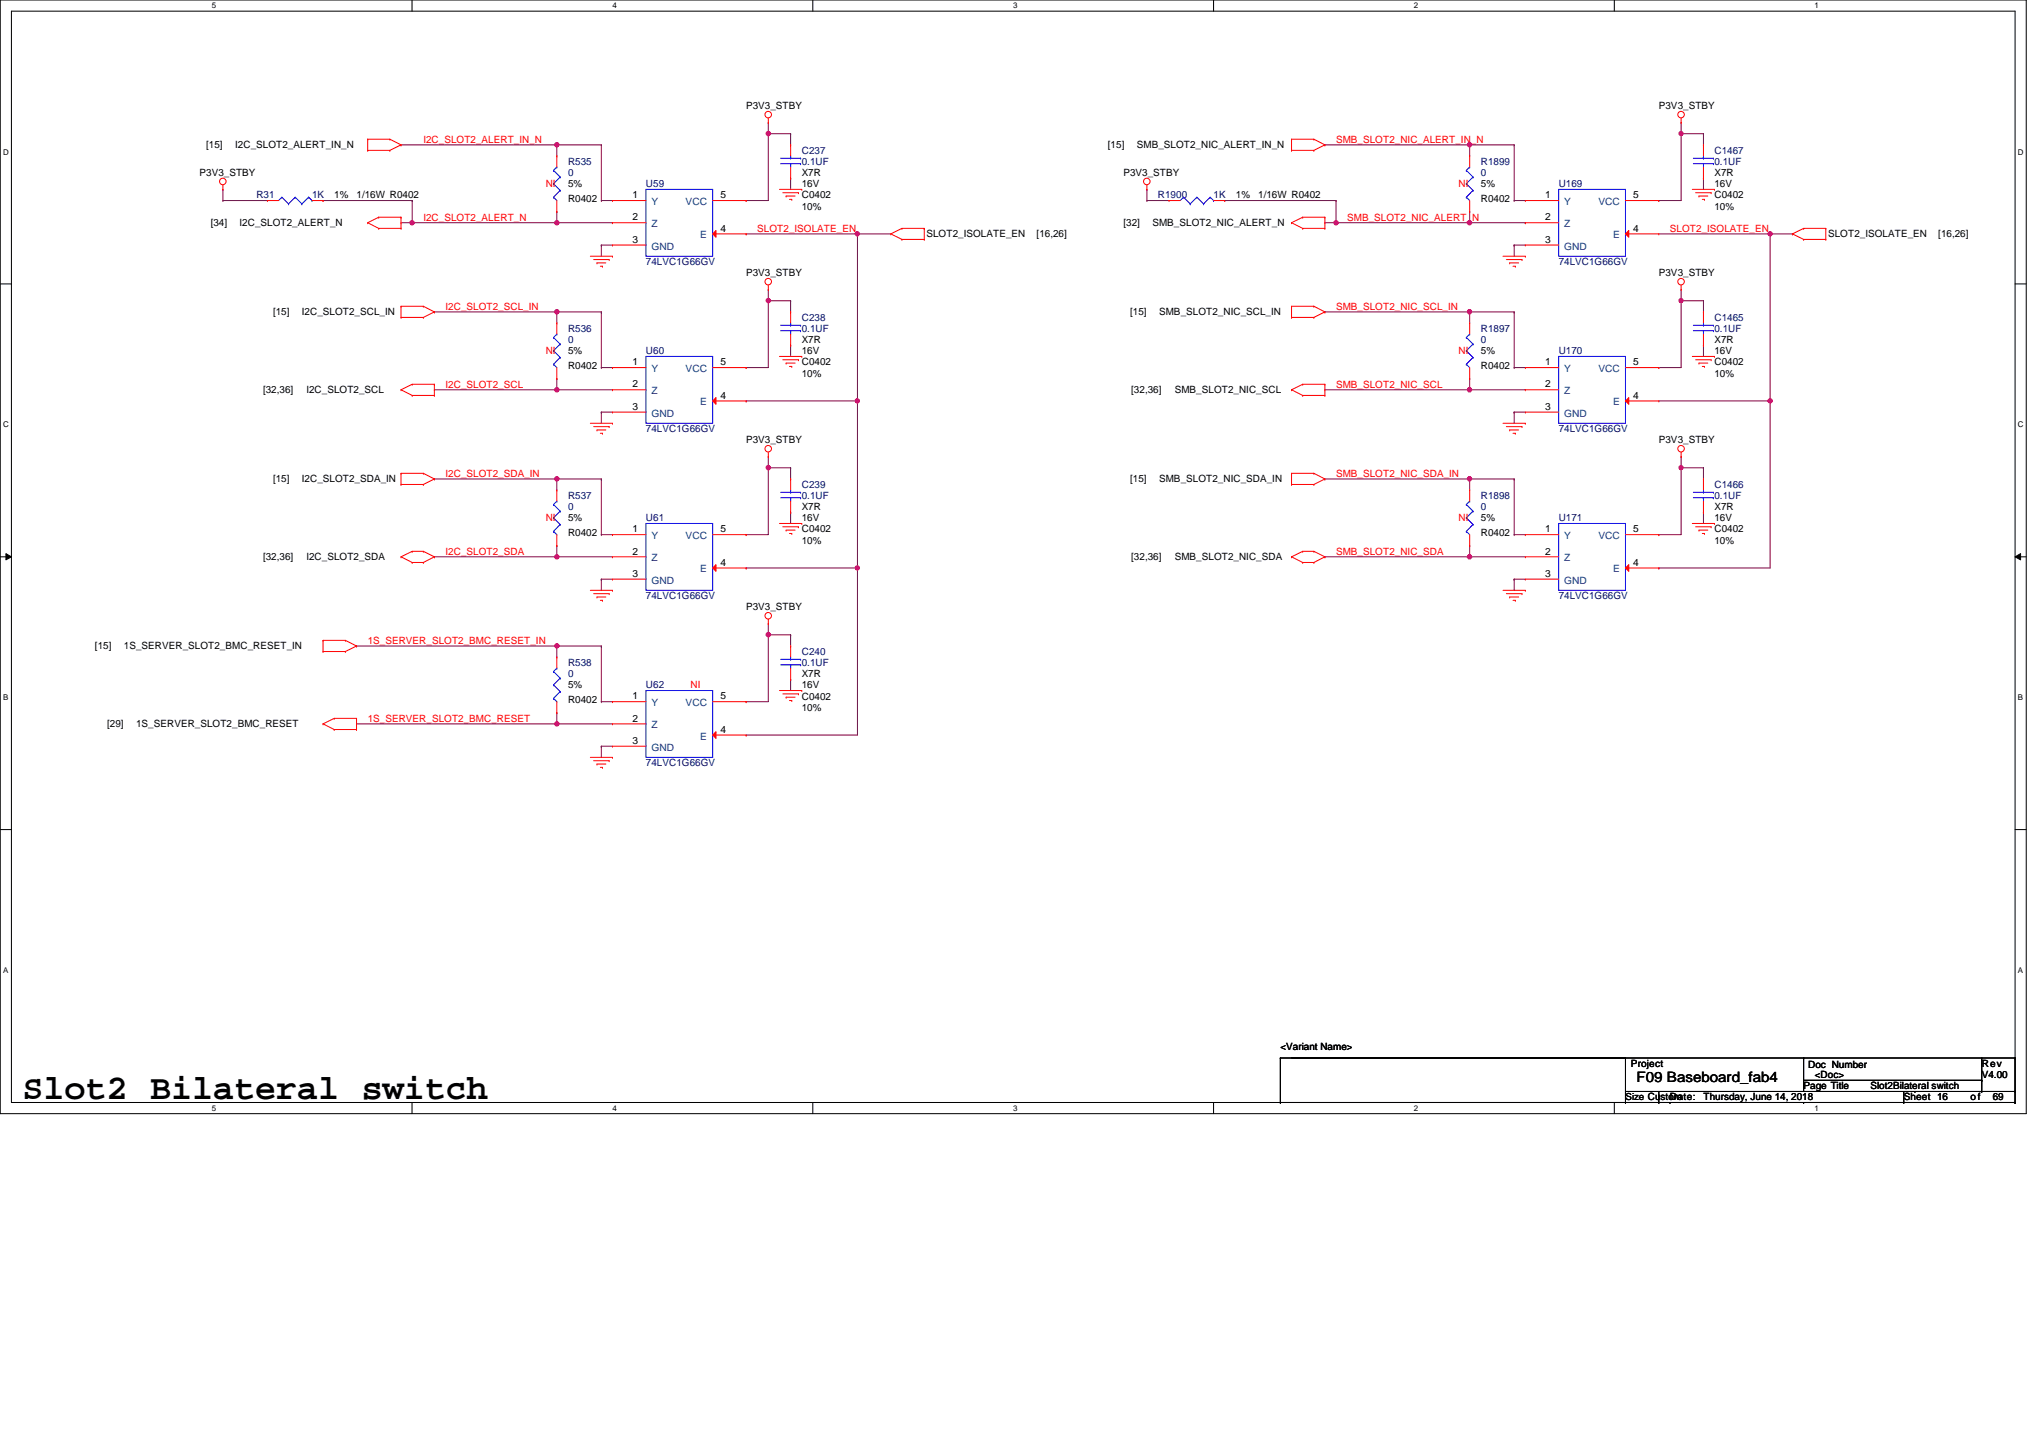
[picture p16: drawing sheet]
<svg xmlns="http://www.w3.org/2000/svg" width="297mm" height="210mm" viewBox="0 0 297 210" stroke-linecap="round" stroke-linejoin="round" font-family="sans-serif">
<defs><g id="words">
<text font-size="5.1" x="3.3" y="160.4">Slot2 Bilateral switch</text>
<text font-size="2.1" x="239" y="157.9">F09 Baseboard_fab4</text>
<g font-size="1.5">
<text x="109" y="15.9">P3V3_STBY</text>
<text x="242.2" y="15.9">P3V3_STBY</text>
<text x="30.1" y="21.6">[15]</text>
<text x="34.4" y="21.6">I2C_SLOT2_ALERT_IN_N</text>
<text x="161.8" y="21.6">[15]</text>
<text x="166" y="21.6">SMB_SLOT2_NIC_ALERT_IN_N</text>
<text x="29.1" y="25.7">P3V3_STBY</text>
<text x="48.8" y="29">1%</text>
<text x="52.1" y="29">1/16W R0402</text>
<text x="82.9" y="27.3">5%</text>
<text x="82.9" y="29.4">R0402</text>
<text x="92.4" y="28.9">1</text>
<text x="105.2" y="28.9">5</text>
<text x="117.1" y="25.7">X7R</text>
<text x="117.1" y="27.3">16V</text>
<text x="117.1" y="29">C0402</text>
<text x="164.1" y="25.7">P3V3_STBY</text>
<text x="180.5" y="29">1%</text>
<text x="183.7" y="29">1/16W R0402</text>
<text x="216.3" y="27.3">5%</text>
<text x="216.3" y="29.4">R0402</text>
<text x="225.7" y="28.9">1</text>
<text x="238.5" y="28.9">5</text>
<text x="250.4" y="25.7">X7R</text>
<text x="250.4" y="27.3">16V</text>
<text x="250.4" y="29">C0402</text>
<text x="30.8" y="33">[34]</text>
<text x="35" y="33">I2C_SLOT2_ALERT_N</text>
<text x="92.4" y="32.2">2</text>
<text x="92.4" y="35.4">3</text>
<text x="105.2" y="33.8">4</text>
<text x="117.1" y="30.6">10%</text>
<text x="135.3" y="34.6">SLOT2_ISOLATE_EN</text>
<text x="151.4" y="34.6">[16,26]</text>
<text x="164.1" y="33">[32]</text>
<text x="168.3" y="33">SMB_SLOT2_NIC_ALERT_N</text>
<text x="225.7" y="32.2">2</text>
<text x="225.7" y="35.4">3</text>
<text x="238.5" y="33.8">4</text>
<text x="250.4" y="30.6">10%</text>
<text x="267" y="34.6">SLOT2_ISOLATE_EN</text>
<text x="283.1" y="34.6">[16,26]</text>
<text x="109" y="40.3">P3V3_STBY</text>
<text x="242.2" y="40.3">P3V3_STBY</text>
<text x="39.9" y="46">[15]</text>
<text x="44.1" y="46">I2C_SLOT2_SCL_IN</text>
<text x="165" y="46">[15]</text>
<text x="169.3" y="46">SMB_SLOT2_NIC_SCL_IN</text>
<text x="82.9" y="51.7">5%</text>
<text x="82.9" y="53.8">R0402</text>
<text x="92.4" y="53.3">1</text>
<text x="105.2" y="53.3">5</text>
<text x="117.1" y="50.1">X7R</text>
<text x="117.1" y="51.7">16V</text>
<text x="117.1" y="53.3">C0402</text>
<text x="216.3" y="51.7">5%</text>
<text x="216.3" y="53.8">R0402</text>
<text x="225.7" y="53.3">1</text>
<text x="238.5" y="53.3">5</text>
<text x="250.4" y="50.1">X7R</text>
<text x="250.4" y="51.7">16V</text>
<text x="250.4" y="53.3">C0402</text>
<text x="38.4" y="57.4">[32,36]</text>
<text x="44.7" y="57.4">I2C_SLOT2_SCL</text>
<text x="92.4" y="56.6">2</text>
<text x="92.4" y="59.8">3</text>
<text x="105.2" y="58.2">4</text>
<text x="117.1" y="55">10%</text>
<text x="165.2" y="57.4">[32,36]</text>
<text x="171.6" y="57.4">SMB_SLOT2_NIC_SCL</text>
<text x="225.7" y="56.6">2</text>
<text x="225.7" y="59.8">3</text>
<text x="238.5" y="58.2">4</text>
<text x="250.4" y="55">10%</text>
<text x="109" y="64.7">P3V3_STBY</text>
<text x="242.2" y="64.7">P3V3_STBY</text>
<text x="39.9" y="70.4">[15]</text>
<text x="44.1" y="70.4">I2C_SLOT2_SDA_IN</text>
<text x="165" y="70.4">[15]</text>
<text x="169.3" y="70.4">SMB_SLOT2_NIC_SDA_IN</text>
<text x="82.9" y="76.1">5%</text>
<text x="92.4" y="77.7">1</text>
<text x="105.2" y="77.7">5</text>
<text x="117.1" y="74.5">X7R</text>
<text x="117.1" y="76.1">16V</text>
<text x="117.1" y="77.7">C0402</text>
<text x="216.3" y="76.1">5%</text>
<text x="225.7" y="77.7">1</text>
<text x="238.5" y="77.7">5</text>
<text x="250.4" y="74.5">X7R</text>
<text x="250.4" y="76.1">16V</text>
<text x="250.4" y="77.7">C0402</text>
<text x="38.4" y="81.8">[32,36]</text>
<text x="44.7" y="81.8">I2C_SLOT2_SDA</text>
<text x="82.9" y="78.2">R0402</text>
<text x="92.4" y="80.9">2</text>
<text x="105.2" y="82.6">4</text>
<text x="117.1" y="79.4">10%</text>
<text x="165.2" y="81.8">[32,36]</text>
<text x="171.6" y="81.8">SMB_SLOT2_NIC_SDA</text>
<text x="216.3" y="78.2">R0402</text>
<text x="225.7" y="80.9">2</text>
<text x="238.5" y="82.6">4</text>
<text x="250.4" y="79.4">10%</text>
<text x="92.4" y="84.2">3</text>
<text x="109" y="89.1">P3V3_STBY</text>
<text x="225.7" y="84.2">3</text>
<text x="13.9" y="94.8">[15]</text>
<text x="18.1" y="94.8">1S_SERVER_SLOT2_BMC_RESET_IN</text>
<text x="82.9" y="100.5">5%</text>
<text x="117.1" y="98.8">X7R</text>
<text x="117.1" y="100.5">16V</text>
<text x="15.6" y="106.2">[29]</text>
<text x="19.9" y="106.2">1S_SERVER_SLOT2_BMC_RESET</text>
<text x="82.9" y="102.6">R0402</text>
<text x="92.4" y="102.1">1</text>
<text x="92.4" y="105.3">2</text>
<text x="105.2" y="107">4</text>
<text x="105.2" y="102.1">5</text>
<text x="117.1" y="102.1">C0402</text>
<text x="117.1" y="103.7">10%</text>
<text x="92.4" y="108.6">3</text>
<text x="187" y="153.3">&lt;Variant Name&gt;</text>
<text x="238.2" y="155.7">Project</text>
<text x="264.1" y="155.9">Doc Number</text>
<text x="289.4" y="155.7">Rev</text>
<text x="243.9" y="160.6">Date:</text>
<text x="248.8" y="160.6">Thursday, June 14, 2018</text>
<text x="263.4" y="159">Page Title</text>
<text x="265" y="157.4">&lt;Doc&gt;</text>
<text x="273.2" y="159">Slot2Bilateral switch</text>
<text x="278" y="160.6">Sheet 16</text>
<text x="287.8" y="160.6">of</text>
<text x="289.4" y="157.4">V4.00</text>
<text x="291" y="160.6">69</text>
</g>
<g font-size="1.5" fill="#f00">
<text x="61.8" y="20.8">I2C_SLOT2_ALERT_IN_N</text>
<text x="195.1" y="20.8">SMB_SLOT2_NIC_ALERT_IN_N</text>
<text x="79.7" y="27.3">NI</text>
<text x="213" y="27.3">NI</text>
<text x="61.8" y="32.2">I2C_SLOT2_ALERT_N</text>
<text x="110.6" y="33.8">SLOT2_ISOLATE_EN</text>
<text x="196.7" y="32.2">SMB_SLOT2_NIC_ALERT_N</text>
<text x="243.9" y="33.8">SLOT2_ISOLATE_EN</text>
<text x="65.1" y="45.2">I2C_SLOT2_SCL_IN</text>
<text x="195.1" y="45.2">SMB_SLOT2_NIC_SCL_IN</text>
<text x="79.7" y="51.7">NI</text>
<text x="213" y="51.7">NI</text>
<text x="65.1" y="56.6">I2C_SLOT2_SCL</text>
<text x="195.1" y="56.6">SMB_SLOT2_NIC_SCL</text>
<text x="65.1" y="69.6">I2C_SLOT2_SDA_IN</text>
<text x="195.1" y="69.6">SMB_SLOT2_NIC_SDA_IN</text>
<text x="79.7" y="76.1">NI</text>
<text x="213" y="76.1">NI</text>
<text x="65.1" y="81">I2C_SLOT2_SDA</text>
<text x="195.1" y="81">SMB_SLOT2_NIC_SDA</text>
<text x="53.7" y="94">1S_SERVER_SLOT2_BMC_RESET_IN</text>
<text x="100.8" y="100.5">NI</text>
<text x="53.7" y="105.3">1S_SERVER_SLOT2_BMC_RESET</text>
</g>
<g font-size="1.5" fill="#000080">
<text x="117.1" y="22.5">C237</text>
<text x="250.4" y="22.5">C1467</text>
<text x="37.4" y="29">R31</text>
<text x="45.6" y="29">1K</text>
<text x="82.9" y="24.1">R535</text>
<text x="82.9" y="25.7">0</text>
<text x="94.3" y="27.3">U59</text>
<text x="117.1" y="24.1">0.1UF</text>
<text x="169.1" y="29">R1900</text>
<text x="177.2" y="29">1K</text>
<text x="216.3" y="24.1">R1899</text>
<text x="216.3" y="25.7">0</text>
<text x="227.6" y="27.3">U169</text>
<text x="250.4" y="24.1">0.1UF</text>
<text x="94.3" y="38.7">74LVC1G66GV</text>
<text x="227.6" y="38.7">74LVC1G66GV</text>
<text x="117.1" y="46.8">C238</text>
<text x="250.4" y="46.8">C1465</text>
<text x="82.9" y="48.5">R536</text>
<text x="82.9" y="50.1">0</text>
<text x="94.3" y="51.7">U60</text>
<text x="117.1" y="48.5">0.1UF</text>
<text x="216.3" y="48.5">R1897</text>
<text x="216.3" y="50.1">0</text>
<text x="227.6" y="51.7">U170</text>
<text x="250.4" y="48.5">0.1UF</text>
<text x="94.3" y="63.1">74LVC1G66GV</text>
<text x="227.6" y="63.1">74LVC1G66GV</text>
<text x="117.1" y="71.2">C239</text>
<text x="250.4" y="71.2">C1466</text>
<text x="82.9" y="72.8">R537</text>
<text x="82.9" y="74.5">0</text>
<text x="94.3" y="76.1">U61</text>
<text x="117.1" y="72.8">0.1UF</text>
<text x="216.3" y="72.8">R1898</text>
<text x="216.3" y="74.5">0</text>
<text x="227.6" y="76.1">U171</text>
<text x="250.4" y="72.8">0.1UF</text>
<text x="94.3" y="87.5">74LVC1G66GV</text>
<text x="227.6" y="87.5">74LVC1G66GV</text>
<text x="117.1" y="95.6">C240</text>
<text x="82.9" y="97.2">R538</text>
<text x="82.9" y="98.8">0</text>
<text x="94.3" y="100.5">U62</text>
<text x="117.1" y="97.2">0.1UF</text>
<text x="94.3" y="111.9">74LVC1G66GV</text>
</g>
<g font-size="1.5" fill="#004080">
<text x="95.1" y="29.9">Y</text>
<text x="100.1" y="29.9">VCC</text>
<text x="228.4" y="29.9">Y</text>
<text x="233.4" y="29.9">VCC</text>
<text x="95.1" y="33.2">Z</text>
<text x="102.3" y="34.8">E</text>
<text x="228.4" y="33.2">Z</text>
<text x="235.6" y="34.8">E</text>
<text x="95.1" y="36.4">GND</text>
<text x="228.4" y="36.4">GND</text>
<text x="95.1" y="54.3">Y</text>
<text x="95.1" y="57.6">Z</text>
<text x="100.1" y="54.3">VCC</text>
<text x="102.3" y="59.2">E</text>
<text x="228.4" y="54.3">Y</text>
<text x="228.4" y="57.6">Z</text>
<text x="233.4" y="54.3">VCC</text>
<text x="235.6" y="59.2">E</text>
<text x="95.1" y="60.8">GND</text>
<text x="228.4" y="60.8">GND</text>
<text x="95.1" y="78.7">Y</text>
<text x="95.1" y="81.9">Z</text>
<text x="100.1" y="78.7">VCC</text>
<text x="102.3" y="83.6">E</text>
<text x="228.4" y="78.7">Y</text>
<text x="228.4" y="81.9">Z</text>
<text x="233.4" y="78.7">VCC</text>
<text x="235.6" y="83.6">E</text>
<text x="95.1" y="85.2">GND</text>
<text x="228.4" y="85.2">GND</text>
<text x="95.1" y="103.1">Y</text>
<text x="95.1" y="106.3">Z</text>
<text x="100.1" y="103.1">VCC</text>
<text x="102.3" y="108">E</text>
<text x="95.1" y="109.6">GND</text>
</g>
<text font-size="1.4" x="237.4" y="160.6">Size Custom</text>
<g font-size="1.2">
<text x="30.9" y="1.2">5</text>
<text x="89.4" y="1.2">4</text>
<text x="148" y="1.2">3</text>
<text x="206.5" y="1.2">2</text>
<text x="265" y="1.2">1</text>
<text x=".5" y="22.6">D</text>
<text x="294.7" y="22.6">D</text>
<text x=".5" y="62.4">C</text>
<text x="294.7" y="62.4">C</text>
<text x=".5" y="102.2">B</text>
<text x="294.7" y="102.2">B</text>
<text x=".5" y="142">A</text>
<text x="294.7" y="142">A</text>
<text x="30.9" y="162.2">5</text>
<text x="89.4" y="162.2">4</text>
<text x="148" y="162.2">3</text>
<text x="206.5" y="162.2">2</text>
<text x="265" y="162.2">1</text>
</g>
</g></defs>
<path d="M0 0h295.9v162.6h-295.9zM1.7 1.6h292.6v159.3h-292.6z" fill="none" stroke="#000" stroke-width=".15"/>
<g fill="#fff">
<path d="M30.9 .2h.7v1.3h-.7z"/>
<path d="M30.9 161.1h.7v1.3h-.7z"/>
</g>
<path d="M60.2 0v1.6M60.2 160.9v1.7" fill="none" stroke="#000" stroke-width=".15"/>
<g fill="#fff">
<path d="M89.4 .2h.7v1.3h-.7z"/>
<path d="M89.4 161.1h.7v1.3h-.7z"/>
</g>
<path d="M118.7 0v1.6M118.7 160.9v1.7" fill="none" stroke="#000" stroke-width=".15"/>
<g fill="#fff">
<path d="M148 .2h.6v1.3h-.6z"/>
<path d="M148 161.1h.6v1.3h-.6z"/>
</g>
<path d="M177.2 0v1.6M177.2 160.9v1.7" fill="none" stroke="#000" stroke-width=".15"/>
<g fill="#fff">
<path d="M206.5 .2h.6v1.3h-.6z"/>
<path d="M206.5 161.1h.6v1.3h-.6z"/>
</g>
<path d="M235.8 0v1.6M235.8 160.9v1.7" fill="none" stroke="#000" stroke-width=".15"/>
<g fill="#fff">
<path d="M265 .2h.6v1.3h-.6z"/>
<path d="M265 161.1h.6v1.3h-.6z"/>
<path d="M.5 21.5h.8v1.3h-.8z"/>
<path d="M294.7 21.5h.8v1.3h-.8z"/>
<path d="M.5 61.3h.8v1.3h-.8z"/>
<path d="M294.7 61.3h.8v1.3h-.8z"/>
</g>
<path d="M0 41.4h1.7M294.3 41.4h1.6" fill="none" stroke="#000" stroke-width=".15"/>
<g fill="#fff">
<path d="M.5 101.2h.7v1.3h-.7z"/>
<path d="M294.7 101.2h.8v1.3h-.8z"/>
</g>
<path d="M0 81.3h1.7M.9 80.8l.8 .5-.8 .4zM294.3 81.3l.8-.5v.9zM294.3 81.3h1.6" fill="none" stroke="#000" stroke-width=".15"/>
<path d="M.9 80.8l.8 .5-.8 .4zM294.3 81.3l.8-.5v.9z" fill="#000"/>
<g fill="#fff">
<path d="M.5 141h.7v1.3h-.7z"/>
<path d="M294.7 141h.8v1.3h-.8z"/>
</g>
<path d="M0 121.1h1.7M294.3 121.1h1.6" fill="none" stroke="#000" stroke-width=".15"/>
<path d="M125.2 82.9h.1M125.2 82.9v24.4M52.1 105.7h.1M52.1 105.7h29.2" fill="none" stroke="#800040" stroke-width=".15"/>
<circle cx="81.3" cy="105.7" r=".32" fill="#f0f"/>
<circle cx="81.3" cy="105.7" r=".32" fill="none" stroke="#f0f" stroke-width=".15"/>
<path d="M52.1 94.3h.1M52.1 94.3h29.2" fill="none" stroke="#800040" stroke-width=".15"/>
<circle cx="81.3" cy="94.3" r=".32" fill="#f0f"/>
<circle cx="81.3" cy="94.3" r=".32" fill="none" stroke="#f0f" stroke-width=".15"/>
<path d="M32.6 27.6h.1M32.6 29.3h.1M32.6 29.3h6.4M32.6 27.6v1.7M47.2 29.3h.1M47.2 29.3h13M58.6 32.5h.1M58.6 32.5h22.7M60.2 29.3h.1M60.2 32.5h.1M60.2 29.3v3.2" fill="none" stroke="#800040" stroke-width=".15"/>
<circle cx="81.3" cy="32.5" r=".32" fill="#f0f"/>
<circle cx="81.3" cy="32.5" r=".32" fill="none" stroke="#f0f" stroke-width=".15"/>
<circle cx="60.2" cy="32.5" r=".32" fill="#f0f"/>
<circle cx="60.2" cy="32.5" r=".32" fill="none" stroke="#f0f" stroke-width=".15"/>
<path d="M112.2 19.5h.1M112.2 19.5v9.8h-3.2M109 29.3h.1" fill="none" stroke="#800040" stroke-width=".15"/>
<circle cx="112.2" cy="19.5" r=".32" fill="#f0f"/>
<circle cx="112.2" cy="19.5" r=".32" fill="none" stroke="#f0f" stroke-width=".15"/>
<g fill="none" stroke="#800040" stroke-width=".15">
<path d="M112.2 19.5h.1M112.2 17.9h.1M112.2 19.5h3.3M112.2 17.9v1.6M115.5 19.5h.1M115.5 19.5v1.6M87.8 35.8h.1M87.8 35.8v1.6M87.8 35.8h1.6M109 34.1h.1M109 34.1h16.2M115.5 26h.1"/>
<path d="M115.5 26v1.6M63.4 56.9h.1M63.4 56.9h17.9"/>
</g>
<circle cx="81.3" cy="56.9" r=".32" fill="#f0f"/>
<circle cx="81.3" cy="56.9" r=".32" fill="none" stroke="#f0f" stroke-width=".15"/>
<path d="M109 53.7h.1M112.2 43.9h.1M112.2 43.9v9.8h-3.2M112.2 43.9h3.3" fill="none" stroke="#800040" stroke-width=".15"/>
<circle cx="112.2" cy="43.9" r=".32" fill="#f0f"/>
<circle cx="112.2" cy="43.9" r=".32" fill="none" stroke="#f0f" stroke-width=".15"/>
<path d="M125.2 34.1h.1M125.2 34.1v24.4h-16.2M109 58.5h.1M112.2 42.3h.1M112.2 42.3v1.6M115.5 43.9h.1M115.5 50.4h.1M115.5 43.9v1.6M115.5 50.4v1.6M87.8 60.2h.1M87.8 60.2v1.6M87.8 60.2h1.6" fill="none" stroke="#800040" stroke-width=".15"/>
<circle cx="125.2" cy="34.1" r=".31" fill="#f0f"/>
<circle cx="125.2" cy="34.1" r=".31" fill="none" stroke="#f0f" stroke-width=".15"/>
<path d="M125.2 34.1h.1M125.2 34.1h4.9M63.4 45.5h.1M63.4 45.5h17.9" fill="none" stroke="#800040" stroke-width=".15"/>
<circle cx="81.3" cy="45.5" r=".32" fill="#f0f"/>
<circle cx="81.3" cy="45.5" r=".32" fill="none" stroke="#f0f" stroke-width=".15"/>
<path d="M63.4 81.3h.1M63.4 81.3h17.9" fill="none" stroke="#800040" stroke-width=".15"/>
<circle cx="81.3" cy="81.3" r=".32" fill="#f0f"/>
<circle cx="81.3" cy="81.3" r=".32" fill="none" stroke="#f0f" stroke-width=".15"/>
<path d="M109 78h.1M112.2 68.3h.1M112.2 68.3v9.7h-3.2M112.2 68.3h3.3M115.5 74.8h.1M115.5 74.8v1.6" fill="none" stroke="#800040" stroke-width=".15"/>
<circle cx="112.2" cy="68.3" r=".32" fill="#f0f"/>
<circle cx="112.2" cy="68.3" r=".32" fill="none" stroke="#f0f" stroke-width=".15"/>
<path d="M63.4 69.9h.1M63.4 69.9h17.9M112.2 66.7h.1M112.2 66.7v1.6M115.5 68.3h.1M115.5 68.3v1.6M87.8 84.5h.1M87.8 84.5v1.7M87.8 84.5h1.6M109 82.9h.1M109 82.9h16.2" fill="none" stroke="#800040" stroke-width=".15"/>
<circle cx="81.3" cy="69.9" r=".32" fill="#f0f"/>
<circle cx="81.3" cy="69.9" r=".32" fill="none" stroke="#f0f" stroke-width=".15"/>
<path d="M125.2 58.5h.1M125.2 58.5v24.4" fill="none" stroke="#800040" stroke-width=".15"/>
<circle cx="125.2" cy="82.9" r=".31" fill="#f0f"/>
<circle cx="125.2" cy="82.9" r=".31" fill="none" stroke="#f0f" stroke-width=".15"/>
<circle cx="125.2" cy="58.5" r=".31" fill="#f0f"/>
<circle cx="125.2" cy="58.5" r=".31" fill="none" stroke="#f0f" stroke-width=".15"/>
<path d="M112.2 92.7h.1M112.2 92.7v9.7h-3.2M112.2 92.7h3.3M109 102.4h.1" fill="none" stroke="#800040" stroke-width=".15"/>
<circle cx="112.2" cy="92.6" r=".32" fill="#f0f"/>
<circle cx="112.2" cy="92.6" r=".32" fill="none" stroke="#f0f" stroke-width=".15"/>
<g fill="none" stroke="#800040" stroke-width=".15">
<path d="M58.6 21.1h.1M58.6 21.1h29.2M81.3 30.9h.1M81.3 21.1h.1M81.3 32.5h.1M81.3 21.1v1.7M81.3 30.9v1.6M81.3 32.5h8.1M112.2 91h.1M112.2 91v1.7M115.5 92.7h.1M115.5 99.2h.1"/>
<path d="M115.5 92.7v1.6M115.5 99.2v1.6M87.8 108.9h.1M87.8 108.9v1.7M87.8 108.9h1.6M109 107.3h.1M109 107.3h16.2"/>
</g>
<circle cx="81.3" cy="21.1" r=".32" fill="#f0f"/>
<circle cx="81.3" cy="21.1" r=".32" fill="none" stroke="#f0f" stroke-width=".15"/>
<g fill="none" stroke="#800040" stroke-width=".15">
<path d="M87.8 21.1h.1M87.8 29.3h.1M87.8 21.1v8.2M87.8 29.3h1.6M81.3 55.3h.1M81.3 45.5h.1M81.3 56.9h.1M81.3 45.5v1.6M81.3 55.3v1.6M81.3 56.9h8.1M81.3 45.5h6.5M87.8 45.5h.1"/>
<path d="M87.8 53.7h.1M87.8 45.5v8.2M87.8 53.7h1.6M214.6 55.3h.1M214.6 45.5h.1M214.6 56.9h.1M214.6 56.9h8.2M214.6 45.5h6.5M214.6 45.5v1.6M214.6 55.3v1.6M221.1 45.5h.1M221.1 53.7h.1"/>
<path d="M221.1 53.7h1.7M221.1 45.5v8.2M258.5 58.5h.1M258.5 58.5v24.4M81.3 79.7h.1M81.3 69.9h.1M81.3 69.9v1.6M81.3 79.7v1.6M81.3 69.9h6.5M87.8 69.9h.1M87.8 78h.1M87.8 69.9v8.1"/>
<path d="M87.8 78h1.6M214.6 79.7h.1M214.6 69.9h.1M214.6 69.9h6.5M214.6 69.9v1.6M214.6 79.7v1.6M221.1 69.9h.1M221.1 78h.1M221.1 78h1.7M221.1 69.9v8.1M81.3 81.3h.1M81.3 94.3h.1"/>
<path d="M81.3 94.3v1.6M81.3 81.3h8.1M81.3 94.3h6.5M87.8 94.3h.1M87.8 94.3v8.1M214.6 81.3h.1M214.6 81.3h8.2M81.3 104h.1M81.3 105.7h.1M81.3 104v1.7M81.3 105.7h8.1M87.8 102.4h.1"/>
<path d="M87.8 102.4h1.6"/>
</g>
<circle cx="258.5" cy="58.5" r=".31" fill="#f0f"/>
<circle cx="258.5" cy="58.5" r=".31" fill="none" stroke="#f0f" stroke-width=".15"/>
<path d="M193.5 56.9h.1M193.5 56.9h21.1" fill="none" stroke="#800040" stroke-width=".15"/>
<circle cx="214.6" cy="56.9" r=".32" fill="#f0f"/>
<circle cx="214.6" cy="56.9" r=".32" fill="none" stroke="#f0f" stroke-width=".15"/>
<path d="M242.2 53.7h.1M245.5 43.9h.1M245.5 43.9v9.8h-3.3" fill="none" stroke="#800040" stroke-width=".15"/>
<circle cx="245.5" cy="43.9" r=".32" fill="#f0f"/>
<circle cx="245.5" cy="43.9" r=".32" fill="none" stroke="#f0f" stroke-width=".15"/>
<g fill="none" stroke="#800040" stroke-width=".15">
<path d="M258.5 34.1h.1M258.5 34.1v24.4M242.2 58.5h16.3M245.5 43.9h.1M245.5 42.3h.1M245.5 43.9h3.3M245.5 42.3v1.6M248.8 43.9h.1M248.8 50.4h.1M248.8 43.9v1.6M248.8 50.4v1.6M258.5 58.5h.1"/>
<path d="M221.1 60.2h.1M221.1 60.2v1.6M221.1 60.2h1.7"/>
</g>
<circle cx="258.5" cy="34.1" r=".31" fill="#f0f"/>
<circle cx="258.5" cy="34.1" r=".31" fill="none" stroke="#f0f" stroke-width=".15"/>
<path d="M193.5 45.5h.1M193.5 45.5h21.1" fill="none" stroke="#800040" stroke-width=".15"/>
<circle cx="214.6" cy="45.5" r=".32" fill="#f0f"/>
<circle cx="214.6" cy="45.5" r=".32" fill="none" stroke="#f0f" stroke-width=".15"/>
<path d="M193.5 81.3h.1M193.5 81.3h21.1" fill="none" stroke="#800040" stroke-width=".15"/>
<circle cx="214.6" cy="81.3" r=".32" fill="#f0f"/>
<circle cx="214.6" cy="81.3" r=".32" fill="none" stroke="#f0f" stroke-width=".15"/>
<path d="M242.2 78h.1M245.5 68.3h.1M245.5 68.3v9.7h-3.3" fill="none" stroke="#800040" stroke-width=".15"/>
<circle cx="245.5" cy="68.3" r=".32" fill="#f0f"/>
<circle cx="245.5" cy="68.3" r=".32" fill="none" stroke="#f0f" stroke-width=".15"/>
<g fill="none" stroke="#800040" stroke-width=".15">
<path d="M193.5 69.9h.1M193.5 69.9h21.1M245.5 68.3h.1M245.5 66.7h.1M245.5 68.3h3.3M245.5 66.7v1.6M248.8 74.8h.1M248.8 68.3h.1M248.8 68.3v1.6M248.8 74.8v1.6M221.1 84.5h.1M221.1 84.5v1.7"/>
<path d="M221.1 84.5h1.7M242.2 82.9h.1M242.2 82.9h16.3"/>
</g>
<circle cx="214.6" cy="69.9" r=".32" fill="#f0f"/>
<circle cx="214.6" cy="69.9" r=".32" fill="none" stroke="#f0f" stroke-width=".15"/>
<path d="M245.5 19.5h.1M245.5 19.5v9.8h-3.3M242.2 29.3h.1M258.5 34.1h3.3M261.8 34.1h.1" fill="none" stroke="#800040" stroke-width=".15"/>
<circle cx="245.5" cy="19.5" r=".32" fill="#f0f"/>
<circle cx="245.5" cy="19.5" r=".32" fill="none" stroke="#f0f" stroke-width=".15"/>
<g fill="none" stroke="#800040" stroke-width=".15">
<path d="M245.5 19.5h.1M245.5 17.9h.1M245.5 19.5h3.3M245.5 17.9v1.6M248.8 19.5h.1M248.8 19.5v1.6M214.6 30.9h.1M214.6 30.9v1.6M221.1 35.8h.1M221.1 21.1h.1M221.1 21.1v8.2M221.1 35.8v1.6"/>
<path d="M221.1 35.8h1.7M242.2 34.1h16.3M248.8 26h.1M248.8 26v1.6M258.5 34.1h.1"/>
</g>
<circle cx="214.6" cy="32.5" r=".32" fill="#f0f"/>
<circle cx="214.6" cy="32.5" r=".32" fill="none" stroke="#f0f" stroke-width=".15"/>
<path d="M214.6 21.1h.1M214.6 32.5h8.2M214.6 21.1v1.7M222.8 32.5h.1" fill="none" stroke="#800040" stroke-width=".15"/>
<circle cx="214.6" cy="21.1" r=".32" fill="#f0f"/>
<circle cx="214.6" cy="21.1" r=".32" fill="none" stroke="#f0f" stroke-width=".15"/>
<path d="M193.5 21.1h.1M193.5 21.1h27.6M195.1 29.3h.1M195.1 29.3v3.2M214.6 21.1h.1" fill="none" stroke="#800040" stroke-width=".15"/>
<circle cx="195.1" cy="32.5" r=".32" fill="#f0f"/>
<circle cx="195.1" cy="32.5" r=".32" fill="none" stroke="#f0f" stroke-width=".15"/>
<path d="M167.5 27.6h.1M167.5 29.3h.1M167.5 29.3h3.2M167.5 27.6v1.7M178.9 29.3h.1M178.9 29.3h16.2M193.5 32.5h.1M193.5 32.5h21.1M195.1 32.5h.1M221.1 29.3h.1M221.1 29.3h1.7" fill="none" stroke="#800040" stroke-width=".15"/>
<g fill="none" stroke="#f00" stroke-width=".15">
<path d="M112.2 17.9h.1M112.2 17.2v.7M245.5 17.9h.1M245.5 17.2v.7M32.6 27.6h.1M32.6 27v.6M53.7 32.5h.1M53.7 21.9h.1M53.7 20.3h.1M53.7 32.5l1.6 .8M53.7 20.3h3.2M53.7 21.9h3.2"/>
<path d="M53.7 20.3v1.6M55.3 31.7h.1M55.3 33.3h.1M55.3 31.7h3.3M55.3 31.7l-1.6 .8M55.3 33.3h3.3M56.9 20.3h.1M56.9 21.9h.1M56.9 20.3l1.7 .8M58.6 33.3h.1M58.6 31.7h.1M58.6 21.1h.1"/>
<path d="M58.6 31.7v1.6M58.6 21.1l-1.7 .8M86.2 37.4h3.2M86.7 37.9h2.3M87.2 38.4h.1M87.2 38.4h1.3M87.7 38.9h.3M88 38.9h.1M89 37.9h.1M89.4 37.4h.1M89.4 29.3h.1M89.4 32.5h.1"/>
<path d="M89.4 35.8h.1M89.4 29.3h4.9M89.4 32.5h4.9M89.4 35.8h4.9M113.8 27.6h3.3M114.3 28.1h2.3M114.8 28.6h.1M114.8 28.6h1.3M115.3 29.1h.3M115.6 29.1h.1M116.6 28.1h.1M117.1 27.6h.1"/>
<path d="M130.1 34.1h.1M130.1 34.1l1.6 .8M131.7 33.3h.1M131.7 34.9h.1M131.7 33.3h3.3M131.7 33.3l-1.6 .8M131.7 34.9h3.3M135 33.3h.1M135 34.9h.1M135 33.3v1.6M167.5 27.6h.1M167.5 27v.6"/>
<path d="M188.6 21.9h.1M188.6 20.3h.1M188.6 32.5h.1M188.6 20.3h3.3M188.6 21.9h3.3M188.6 20.3v1.6M188.6 32.5l1.6 .8M190.2 31.7h.1M190.2 33.3h.1M190.2 31.7h3.3M190.2 33.3h3.3M190.2 31.7l-1.6 .8"/>
<path d="M191.9 20.3h.1M191.9 21.9h.1M191.9 20.3l1.6 .8M193.5 21.1h.1M193.5 33.3h.1M193.5 31.7h.1M193.5 31.7v1.6M193.5 21.1l-1.6 .8M219.5 37.4h3.3M220 37.9h2.3M220.5 38.4h.1M220.5 38.4h1.3"/>
<path d="M221 38.9h.3M221.3 38.9h.1M222.3 37.9h.1M222.8 37.4h.1M247.1 27.6h3.3M247.6 28.1h2.3M248.1 28.6h.1M248.1 28.6h1.3M248.6 29.1h.3M248.9 29.1h.1M249.9 28.1h.1M250.4 27.6h.1"/>
<path d="M261.8 34.1h.1M261.8 34.1l1.6 .8M263.4 33.3h.1M263.4 34.9h.1M263.4 33.3h3.2M263.4 34.9h3.2M263.4 33.3l-1.6 .8M266.6 33.3h.1M266.6 34.9h.1M266.6 33.3v1.6M58.6 56.9h.1M58.6 46.3h.1"/>
<path d="M58.6 44.7h.1M58.6 44.7v1.6M58.6 56.9l1.6 .8M58.6 44.7h3.2M58.6 46.3h3.2M60.2 56.1h.1M60.2 57.7h.1M60.2 56.1h3.2M60.2 56.1l-1.6 .8M60.2 57.7h3.2M61.8 44.7h.1M61.8 46.3h.1"/>
<path d="M61.8 44.7l1.6 .8M63.4 57.7h.1M63.4 56.1h.1M63.4 45.5h.1M63.4 56.1v1.6M63.4 45.5l-1.6 .8M112.2 42.3h.1M112.2 41.6v.7M113.8 52h3.3M114.3 52.5h2.3M114.8 53h.1M114.8 53h1.3"/>
<path d="M115.3 53.5h.3M115.6 53.5h.1M116.6 52.5h.1M117.1 52h.1M188.6 56.9h.1M188.6 46.3h.1M188.6 44.7h.1M188.6 44.7h3.3M188.6 46.3h3.3M188.6 56.9l1.6 .8M188.6 44.7v1.6M190.2 56.1h.1"/>
<path d="M190.2 57.7h.1M190.2 56.1h3.3M190.2 57.7h3.3M190.2 56.1l-1.6 .8M191.9 44.7h.1M191.9 46.3h.1M191.9 44.7l1.6 .8M193.5 57.7h.1M193.5 56.1h.1M193.5 45.5h.1M193.5 56.1v1.6M193.5 45.5l-1.6 .8"/>
<path d="M245.5 42.3h.1M245.5 41.6v.7M247.1 52h3.3M247.6 52.5h2.3M248.1 53h.1M248.1 53h1.3M248.6 53.5h.3M248.9 53.5h.1M249.9 52.5h.1M250.4 52h.1M58.6 70.7h.1M58.6 69.1h.1"/>
<path d="M58.6 69.1v1.6M58.6 69.1h3.2M58.6 70.7h3.2M61.8 69.1h.1M61.8 70.7h.1M61.8 69.1l1.6 .8M63.4 69.9h.1M63.4 69.9l-1.6 .8M86.2 61.8h3.2M86.7 62.3h2.3M87.2 62.8h.1M87.2 62.8h1.3"/>
<path d="M87.7 63.2h.3M88 63.2h.1M89 62.3h.1M89.4 61.8h.1M112.2 66.7h.1M112.2 66v.7M113.8 76.4h3.3M114.3 76.9h2.3M114.8 77.4h.1M114.8 77.4h1.3M115.3 77.9h.3M115.6 77.9h.1"/>
<path d="M116.6 76.9h.1M117.1 76.4h.1M188.6 70.7h.1M188.6 69.1h.1M188.6 69.1h3.3M188.6 70.7h3.3M188.6 69.1v1.6M191.9 69.1h.1M191.9 70.7h.1M191.9 69.1l1.6 .8M193.5 69.9h.1M193.5 69.9l-1.6 .8"/>
<path d="M219.5 61.8h3.3M220 62.3h2.3M220.5 62.8h.1M220.5 62.8h1.3M221 63.2h.3M221.3 63.2h.1M222.3 62.3h.1M222.8 61.8h.1M245.5 66.7h.1M245.5 66v.7M247.1 76.4h3.3M247.6 76.9h2.3"/>
<path d="M248.1 77.4h.1M248.1 77.4h1.3M248.6 77.9h.3M248.9 77.9h.1M249.9 76.9h.1M250.4 76.4h.1M47.2 95.1h.1M47.2 93.5h.1M47.2 93.5h3.2M47.2 95.1h3.2M47.2 93.5v1.6M50.4 93.5h.1"/>
<path d="M50.4 95.1h.1M50.4 93.5l1.7 .8M52.1 94.3h.1M52.1 94.3l-1.7 .8M58.6 81.3h.1M58.6 81.3l1.6 .8M60.2 80.5h.1M60.2 82.1h.1M60.2 80.5l-1.6 .8M60.2 80.5h1.6M60.2 82.1h1.6M61.8 80.5h.1"/>
<path d="M61.8 82.1h.1M61.8 80.5l1.6 .8M63.4 81.3h.1M63.4 81.3l-1.6 .8M86.2 86.2h3.2M86.7 86.7h2.3M87.2 87.1h.1M87.2 87.1h1.3M87.7 87.6h.3M88 87.6h.1M89 86.7h.1M89.4 86.2h.1"/>
<path d="M112.2 91h.1M112.2 90.4v.6M188.6 81.3h.1M188.6 81.3l1.6 .8M190.2 80.5h.1M190.2 82.1h.1M190.2 80.5h1.7M190.2 82.1h1.7M190.2 80.5l-1.6 .8M191.9 80.5h.1M191.9 82.1h.1M191.9 80.5l1.6 .8"/>
<path d="M193.5 81.3h.1M193.5 81.3l-1.6 .8M219.5 86.2h3.3M220 86.7h2.3M220.5 87.1h.1M220.5 87.1h1.3M221 87.6h.3M221.3 87.6h.1M222.3 86.7h.1M222.8 86.2h.1M47.2 105.7h.1M47.2 105.7l1.6 .8"/>
<path d="M48.8 104.9h.1M48.8 106.5h.1M48.8 104.9l-1.6 .8M48.8 104.9h3.3M48.8 106.5h3.3M52.1 104.9h.1M52.1 106.5h.1M52.1 104.9v1.6M86.2 110.6h3.2M86.7 111h2.3M87.2 111.5h.1M87.2 111.5h1.3"/>
<path d="M87.7 112h.3M88 112h.1M89 111h.1M89.4 110.6h.1M113.8 100.8h3.3M114.3 101.3h2.3M114.8 101.8h.1M114.8 101.8h1.3M115.3 102.3h.3M115.6 102.3h.1M116.6 101.3h.1M117.1 100.8h.1"/>
<circle cx="112.2" cy="16.7" r=".48"/>
<circle cx="245.5" cy="16.7" r=".48"/>
<circle cx="32.5" cy="26.5" r=".48"/>
<circle cx="167.5" cy="26.5" r=".48"/>
<circle cx="112.2" cy="41.1" r=".48"/>
<circle cx="245.5" cy="41.1" r=".48"/>
<circle cx="112.2" cy="65.5" r=".48"/>
<circle cx="245.5" cy="65.5" r=".48"/>
<circle cx="112.2" cy="89.9" r=".48"/>
</g>
<g fill="none" stroke="#000" stroke-width=".15">
<path d="M187 154.4h.1M187 154.4h107.3M187 154.4v6.5M237.4 154.4h.1M237.4 159.3h56.9M237.4 154.4v6.5M242.2 159.3v1.6M263.4 154.4h.1M263.4 154.4v4.9M263.4 157.7h26M278 159.3v1.6M279.6 159.3h.1"/>
<path d="M289.4 157.7h.1M289.4 159.3h.1M289.4 154.4v4.9M294.3 154.4h.1M294.3 159.3h.1M294.3 154.4v6.5M187 160.9h.1M187 160.9h107.3M237.4 160.9h.1M242.2 160.9h.1M243.9 160.9h.1M263.4 160.9h.1"/>
<path d="M278 160.9h.1M294.3 160.9h.1"/>
</g>
<path d="M94.3 27.6h9.8v9.8h-9.8z" fill="none" stroke="#00f" stroke-width=".15"/>
<path d="M104.1 34.1l.5-.4v.9z" fill="#f00"/>
<g fill="none" stroke="#f00" stroke-width=".15">
<path d="M39 29.3h.1M39 29.3h1.7M45.6 29.3h1.6M47.2 29.3h.1M81.3 30.9h.1M81.3 22.8h.1M81.3 22.8v1.6M81.3 29.3v1.6M104.1 34.1l.5-.4v.9zM104.1 34.1h4.9M104.1 29.3h4.9M109 34.1h.1"/>
<path d="M109 29.3h.1M248.8 21.1h.1M248.8 26h.1M248.8 21.1v1.7M248.8 24.4v1.6M89.4 53.7h.1M89.4 56.9h.1M89.4 53.7h4.9M89.4 56.9h4.9M248.8 45.5h.1M248.8 50.4h.1M248.8 45.5v1.6"/>
<path d="M248.8 48.8v1.6M89.4 60.2h.1M89.4 60.2h4.9M81.3 95.9h.1M81.3 95.9v1.6M81.3 104h.1M81.3 102.4v1.6"/>
</g>
<g fill="none" stroke="#00f" stroke-width=".15">
<path d="M41.2 28.8h.1M41.2 28.8l-.5 .5M41.2 28.8l.9 1M42.1 29.8h.1M43.1 28.8h.1M43.1 28.8l-1 1M43.1 28.8l1 1M44.1 29.8h.1M45.1 28.8h.1M45.1 28.8l-1 1M45.1 28.8l.5 .5M45.6 29.3h.1"/>
<path d="M80.8 28.8h.1M80.8 26.8h.1M80.8 24.9h.1M80.8 28.8l.5 .5M80.8 26.8l1 1M80.8 24.9l1 .9M81.3 24.4h.1M81.3 24.4l-.5 .5M81.8 27.8h.1M81.8 25.8h.1M81.8 27.8l-1 1M81.8 25.8l-1 1"/>
<path d="M247.3 23.9h2.9M247.3 23.1h2.9M248.8 23.1h.1M248.8 23.9h.1M248.8 22.8v.3M248.8 23.9v.5M250.2 23.9h.1M250.2 23.1h.1M94.3 52h9.8v9.8h-9.8zM247.3 48.3h2.9M247.3 47.5h2.9M248.8 47.5h.1"/>
<path d="M248.8 48.3h.1M248.8 47.1v.4M248.8 48.3v.5M250.2 48.3h.1M250.2 47.5h.1M80.8 100h.1M80.8 98h.1M80.8 100l1 .9M80.8 98l1 1M81.3 97.5h.1M81.3 97.5l-.5 .5M81.8 99h.1"/>
<path d="M81.8 99l-1 1M80.8 101.9h.1M80.8 101.9l.5 .5M81.8 100.9h.1M81.8 100.9l-1 1"/>
</g>
<path d="M104.1 58.5l.5-.5v1z" fill="#f00"/>
<g fill="none" stroke="#f00" stroke-width=".15">
<path d="M104.1 58.5l.5-.5v1zM104.1 58.5h4.9M104.1 53.7h4.9M109 58.5h.1M109 53.7h.1M115.5 69.9h.1M115.5 74.8h.1M115.5 69.9v1.6M115.5 73.2v1.6M222.8 78h.1M222.8 78h4.8M222.8 81.3h.1"/>
<path d="M222.8 84.5h.1M222.8 81.3h4.8M222.8 84.5h4.8"/>
</g>
<path d="M114 72.7h2.9M114 71.9h2.9M115.5 71.9h.1M115.5 72.7h.1M115.5 71.5v.4M115.5 72.7v.5M116.9 72.7h.1M116.9 71.9h.1M227.6 76.4h9.8v9.8h-9.8z" fill="none" stroke="#00f" stroke-width=".15"/>
<path d="M237.4 82.9l.5-.5v1z" fill="#f00"/>
<path d="M89.4 78h.1M89.4 78h4.9M237.4 78h4.8M242.2 78h.1M89.4 81.3h.1M89.4 84.5h.1M89.4 81.3h4.9M89.4 84.5h4.9M237.4 82.9l.5-.5v1zM237.4 82.9h4.8M242.2 82.9h.1" fill="none" stroke="#f00" stroke-width=".15"/>
<path d="M94.3 76.4h9.8v9.8h-9.8z" fill="none" stroke="#00f" stroke-width=".15"/>
<path d="M104.1 82.9l.5-.5v1z" fill="#f00"/>
<g fill="none" stroke="#f00" stroke-width=".15">
<path d="M214.6 55.3h.1M214.6 47.1h.1M214.6 47.1v1.7M214.6 53.7v1.6M104.1 78h4.9M109 78h.1M104.1 82.9l.5-.5v1zM104.1 82.9h4.9M109 82.9h.1M89.4 102.4h.1M89.4 105.7h.1M89.4 108.9h.1"/>
<path d="M89.4 102.4h4.9M89.4 105.7h4.9M89.4 108.9h4.9"/>
</g>
<g fill="none" stroke="#00f" stroke-width=".15">
<path d="M214.1 53.2h.1M214.1 51.2h.1M214.1 49.3h.1M214.1 53.2l.5 .5M214.1 51.2l1 1M214.1 49.3l1 .9M214.6 48.8h.1M214.6 48.8l-.5 .5M215.1 52.2h.1M215.1 50.2h.1M215.1 52.2l-1 1M215.1 50.2l-1 1"/>
<path d="M94.3 100.8h9.8v9.8h-9.8z"/>
</g>
<path d="M104.1 107.3l.5-.5v1z" fill="#f00"/>
<g fill="none" stroke="#f00" stroke-width=".15">
<path d="M214.6 30.9h.1M214.6 22.8h.1M214.6 22.8v1.6M214.6 29.3v1.6M222.8 29.3h.1M222.8 32.5h.1M222.8 35.8h.1M222.8 29.3h4.8M222.8 32.5h4.8M222.8 35.8h4.8M115.5 45.5h.1M115.5 50.4h.1"/>
<path d="M115.5 45.5v1.6M115.5 48.8v1.6M81.3 79.7h.1M81.3 71.5h.1M81.3 71.5v1.7M81.3 78v1.7M214.6 79.7h.1M214.6 71.5h.1M214.6 71.5v1.7M214.6 78v1.7M115.5 94.3h.1M115.5 99.2h.1"/>
<path d="M115.5 94.3v1.6M115.5 97.5v1.7M104.1 107.3l.5-.5v1zM104.1 107.3h4.9M104.1 102.4h4.9M109 107.3h.1M109 102.4h.1"/>
</g>
<g fill="none" stroke="#00f" stroke-width=".15">
<path d="M214.1 28.8h.1M214.1 26.8h.1M214.1 24.9h.1M214.1 28.8l.5 .5M214.1 26.8l1 1M214.1 24.9l1 .9M214.6 24.4h.1M214.6 24.4l-.5 .5M215.1 27.8h.1M215.1 25.8h.1M215.1 27.8l-1 1M215.1 25.8l-1 1"/>
<path d="M227.6 27.6h9.8v9.8h-9.8zM114 48.3h2.9M114 47.5h2.9M115.5 47.5h.1M115.5 48.3h.1M115.5 47.1v.4M115.5 48.3v.5M116.9 48.3h.1M116.9 47.5h.1M80.8 77.6h.1M80.8 75.6h.1M80.8 73.6h.1"/>
<path d="M80.8 77.6l.5 .4M80.8 75.6l1 1M80.8 73.6l1 1M81.3 73.2h.1M81.3 73.2l-.5 .4M81.8 76.6h.1M81.8 74.6h.1M81.8 76.6l-1 1M81.8 74.6l-1 1M214.1 77.6h.1M214.1 75.6h.1M214.1 73.6h.1"/>
<path d="M214.1 77.6l.5 .4M214.1 75.6l1 1M214.1 73.6l1 1M214.6 73.2h.1M214.6 73.2l-.5 .4M215.1 76.6h.1M215.1 74.6h.1M215.1 76.6l-1 1M215.1 74.6l-1 1M114 97h2.9M114 96.2h2.9M115.5 96.2h.1"/>
<path d="M115.5 97h.1M115.5 95.9v.3M115.5 97v.5M116.9 97h.1M116.9 96.2h.1"/>
</g>
<path d="M237.4 34.1l.5-.4v.9z" fill="#f00"/>
<g fill="none" stroke="#f00" stroke-width=".15">
<path d="M170.7 29.3h.1M170.7 29.3h1.7M177.2 29.3h1.7M178.9 29.3h.1M237.4 34.1l.5-.4v.9zM237.4 34.1h4.8M237.4 29.3h4.8M242.2 34.1h.1M242.2 29.3h.1M81.3 55.3h.1M81.3 47.1h.1M81.3 47.1v1.7"/>
<path d="M81.3 53.7v1.6M222.8 53.7h.1M222.8 56.9h.1M222.8 53.7h4.8M222.8 56.9h4.8M222.8 60.2h.1M222.8 60.2h4.8M248.8 69.9h.1M248.8 74.8h.1M248.8 69.9v1.6M248.8 73.2v1.6"/>
</g>
<g fill="none" stroke="#00f" stroke-width=".15">
<path d="M172.8 28.8h.1M172.8 28.8l-.4 .5M172.8 28.8l1 1M173.8 29.8h.1M174.8 28.8h.1M174.8 28.8l-1 1M174.8 28.8l1 1M175.8 29.8h.1M176.7 28.8h.1M176.7 28.8l-.9 1M176.7 28.8l.5 .5M177.2 29.3h.1"/>
<path d="M80.8 53.2h.1M80.8 51.2h.1M80.8 49.3h.1M80.8 53.2l.5 .5M80.8 51.2l1 1M80.8 49.3l1 .9M81.3 48.8h.1M81.3 48.8l-.5 .5M81.8 52.2h.1M81.8 50.2h.1M81.8 52.2l-1 1M81.8 50.2l-1 1"/>
<path d="M227.6 52h9.8v9.8h-9.8zM247.3 72.7h2.9M247.3 71.9h2.9M248.8 71.9h.1M248.8 72.7h.1M248.8 71.5v.4M248.8 72.7v.5M250.2 72.7h.1M250.2 71.9h.1"/>
</g>
<path d="M237.4 58.5l.5-.5v1z" fill="#f00"/>
<path d="M115.5 21.1h.1M115.5 26h.1M115.5 21.1v1.7M115.5 24.4v1.6M237.4 58.5l.5-.5v1zM237.4 58.5h4.8M237.4 53.7h4.8M242.2 58.5h.1M242.2 53.7h.1" fill="none" stroke="#f00" stroke-width=".15"/>
<path d="M114 23.9h2.9M114 23.1h2.9M115.5 23.1h.1M115.5 23.9h.1M115.5 22.8v.3M115.5 23.9v.5M116.9 23.9h.1M116.9 23.1h.1" fill="none" stroke="#00f" stroke-width=".15"/>
<circle cx="81.3" cy="105.7" r=".32" fill="#f0f"/>
<circle cx="81.3" cy="105.7" r=".32" fill="none" stroke="#f0f" stroke-width=".15"/>
<circle cx="81.3" cy="94.3" r=".32" fill="#f0f"/>
<circle cx="81.3" cy="94.3" r=".32" fill="none" stroke="#f0f" stroke-width=".15"/>
<circle cx="81.3" cy="32.5" r=".32" fill="#f0f"/>
<circle cx="81.3" cy="32.5" r=".32" fill="none" stroke="#f0f" stroke-width=".15"/>
<circle cx="60.2" cy="32.5" r=".32" fill="#f0f"/>
<circle cx="60.2" cy="32.5" r=".32" fill="none" stroke="#f0f" stroke-width=".15"/>
<circle cx="112.2" cy="19.5" r=".32" fill="#f0f"/>
<circle cx="112.2" cy="19.5" r=".32" fill="none" stroke="#f0f" stroke-width=".15"/>
<circle cx="81.3" cy="56.9" r=".32" fill="#f0f"/>
<circle cx="81.3" cy="56.9" r=".32" fill="none" stroke="#f0f" stroke-width=".15"/>
<circle cx="112.2" cy="43.9" r=".32" fill="#f0f"/>
<circle cx="112.2" cy="43.9" r=".32" fill="none" stroke="#f0f" stroke-width=".15"/>
<circle cx="125.2" cy="34.1" r=".31" fill="#f0f"/>
<circle cx="125.2" cy="34.1" r=".31" fill="none" stroke="#f0f" stroke-width=".15"/>
<circle cx="81.3" cy="45.5" r=".32" fill="#f0f"/>
<circle cx="81.3" cy="45.5" r=".32" fill="none" stroke="#f0f" stroke-width=".15"/>
<circle cx="81.3" cy="81.3" r=".32" fill="#f0f"/>
<circle cx="81.3" cy="81.3" r=".32" fill="none" stroke="#f0f" stroke-width=".15"/>
<circle cx="112.2" cy="68.3" r=".32" fill="#f0f"/>
<circle cx="112.2" cy="68.3" r=".32" fill="none" stroke="#f0f" stroke-width=".15"/>
<circle cx="81.3" cy="69.9" r=".32" fill="#f0f"/>
<circle cx="81.3" cy="69.9" r=".32" fill="none" stroke="#f0f" stroke-width=".15"/>
<circle cx="125.2" cy="82.9" r=".31" fill="#f0f"/>
<circle cx="125.2" cy="82.9" r=".31" fill="none" stroke="#f0f" stroke-width=".15"/>
<circle cx="125.2" cy="58.5" r=".31" fill="#f0f"/>
<circle cx="125.2" cy="58.5" r=".31" fill="none" stroke="#f0f" stroke-width=".15"/>
<circle cx="112.2" cy="92.6" r=".32" fill="#f0f"/>
<circle cx="112.2" cy="92.6" r=".32" fill="none" stroke="#f0f" stroke-width=".15"/>
<circle cx="81.3" cy="21.1" r=".32" fill="#f0f"/>
<circle cx="81.3" cy="21.1" r=".32" fill="none" stroke="#f0f" stroke-width=".15"/>
<circle cx="258.5" cy="58.5" r=".31" fill="#f0f"/>
<circle cx="258.5" cy="58.5" r=".31" fill="none" stroke="#f0f" stroke-width=".15"/>
<circle cx="214.6" cy="56.9" r=".32" fill="#f0f"/>
<circle cx="214.6" cy="56.9" r=".32" fill="none" stroke="#f0f" stroke-width=".15"/>
<circle cx="245.5" cy="43.9" r=".32" fill="#f0f"/>
<circle cx="245.5" cy="43.9" r=".32" fill="none" stroke="#f0f" stroke-width=".15"/>
<circle cx="258.5" cy="34.1" r=".31" fill="#f0f"/>
<circle cx="258.5" cy="34.1" r=".31" fill="none" stroke="#f0f" stroke-width=".15"/>
<circle cx="214.6" cy="45.5" r=".32" fill="#f0f"/>
<circle cx="214.6" cy="45.5" r=".32" fill="none" stroke="#f0f" stroke-width=".15"/>
<circle cx="214.6" cy="81.3" r=".32" fill="#f0f"/>
<circle cx="214.6" cy="81.3" r=".32" fill="none" stroke="#f0f" stroke-width=".15"/>
<circle cx="245.5" cy="68.3" r=".32" fill="#f0f"/>
<circle cx="245.5" cy="68.3" r=".32" fill="none" stroke="#f0f" stroke-width=".15"/>
<circle cx="214.6" cy="69.9" r=".32" fill="#f0f"/>
<circle cx="214.6" cy="69.9" r=".32" fill="none" stroke="#f0f" stroke-width=".15"/>
<circle cx="245.5" cy="19.5" r=".32" fill="#f0f"/>
<circle cx="245.5" cy="19.5" r=".32" fill="none" stroke="#f0f" stroke-width=".15"/>
<circle cx="214.6" cy="32.5" r=".32" fill="#f0f"/>
<circle cx="214.6" cy="32.5" r=".32" fill="none" stroke="#f0f" stroke-width=".15"/>
<circle cx="214.6" cy="21.1" r=".32" fill="#f0f"/>
<circle cx="214.6" cy="21.1" r=".32" fill="none" stroke="#f0f" stroke-width=".15"/>
<circle cx="195.1" cy="32.5" r=".32" fill="#f0f"/>
<circle cx="195.1" cy="32.5" r=".32" fill="none" stroke="#f0f" stroke-width=".15"/>
<use href="#words"/>
</svg>
